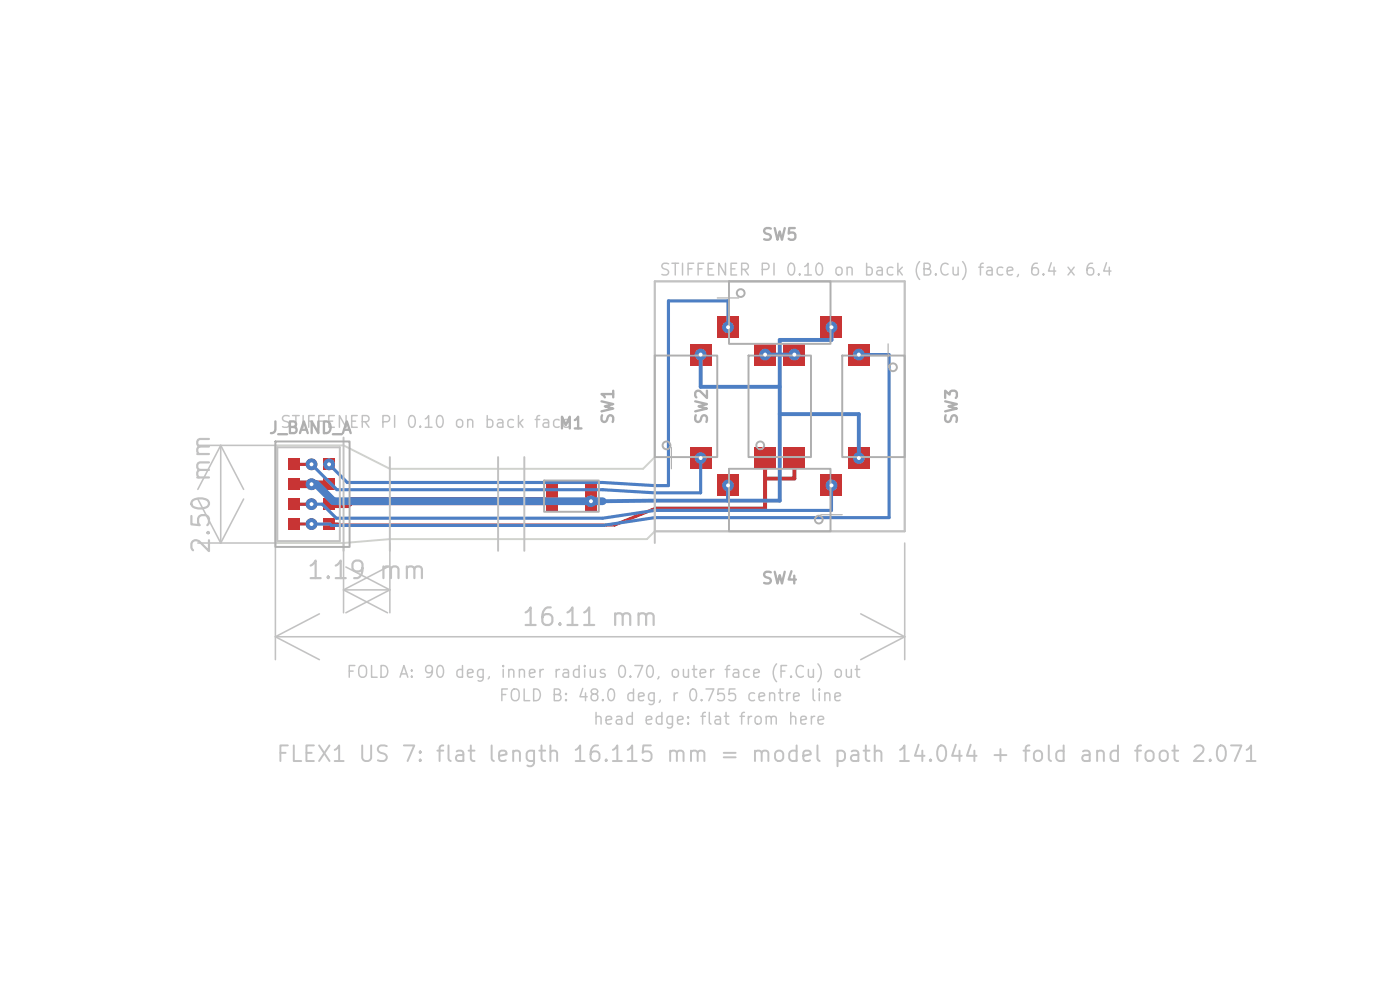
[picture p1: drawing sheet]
<svg xmlns="http://www.w3.org/2000/svg" width="297mm" height="210mm" viewBox="0 0 297 210" stroke-linecap="round" stroke-linejoin="round" font-family="sans-serif">
<defs><g id="words">
<g font-size="3.7" fill="#c2c2c2">
<text x="45.5" y="117.8" transform="rotate(-90 45.5 117.8)">2.50 mm</text>
<text x="64.8" y="123.8">1.19 mm</text>
<text x="110.4" y="133.7">16.11 mm</text>
</g>
<text font-size="3.3" fill="#c2c2c2" x="58.4" y="162.4">FLEX1 US 7: flat length 16.115 mm = model path 14.044 + fold and foot 2.071</text>
<g font-size="2.5" fill="#afafaf">
<text x="161.4" y="51.6">SW5</text>
<text x="56.9" y="92.6">J_BAND_A</text>
<text x="118.4" y="91.6">M1</text>
<text x="130.8" y="90.2" transform="rotate(-90 130.8 90.2)">SW1</text>
<text x="150.7" y="90.2" transform="rotate(-90 150.7 90.2)">SW2</text>
<text x="203.7" y="90.2" transform="rotate(-90 203.7 90.2)">SW3</text>
<text x="161.4" y="124.5">SW4</text>
</g>
<g font-size="2.5" fill="#c2c2c2">
<text x="139.7" y="59.1">STIFFENER PI 0.10 on back (B.Cu) face, 6.4 x 6.4</text>
<text x="59.2" y="91.4">STIFFENER PI 0.10 on back face</text>
<text x="73.3" y="144.4">FOLD A: 90 deg, inner radius 0.70, outer face (F.Cu) out</text>
<text x="105.6" y="149.4">FOLD B: 48.0 deg, r 0.755 centre line</text>
<text x="125.6" y="154.4">head edge: flat from here</text>
</g>
</g></defs>
<g fill="#c83434">
<path d="M179.9 72.9h4.6v4.6h-4.6z"/>
<path d="M179.9 94.9h4.6v4.5h-4.6z"/>
<path d="M174.1 100.7h4.6v4.5h-4.6z"/>
<path d="M152.2 100.7h4.5v4.5h-4.5z"/>
<path d="M115.8 101.9h2.5v6.7h-2.5z"/>
<path d="M124.1 101.9h2.5v6.7h-2.5z"/>
<path d="M146.4 94.9h4.5v4.5h-4.5z"/>
<path d="M146.4 72.9h4.5v4.6h-4.5z"/>
<path d="M61.1 97.3h2.5v2.4h-2.5z"/>
<path d="M61.1 109.9h2.5v2.5h-2.5z"/>
<path d="M61.1 105.7h2.5v2.5h-2.5z"/>
<path d="M68.6 97.3h2.5v2.4h-2.5z"/>
<path d="M68.6 109.9h2.5v2.5h-2.5z"/>
<path d="M61.1 101.5h2.5v2.5h-2.5z"/>
<path d="M68.6 105.7h2.5v2.5h-2.5z"/>
<path d="M68.6 101.5h2.5v2.5h-2.5z"/>
<path d="M152.2 67.1h4.5v4.6h-4.5z"/>
<path d="M174.1 67.1h4.6v4.6h-4.6z"/>
<path d="M160 94.9h4.6v4.5h-4.6z"/>
<path d="M160 72.9h4.6v4.6h-4.6z"/>
<path d="M166.2 94.9h4.6v4.5h-4.6z"/>
<path d="M166.2 72.9h4.6v4.6h-4.6z"/>
<circle cx="148.6" cy="97.2" r="1.24"/>
<circle cx="66.1" cy="98.5" r="1.24"/>
<circle cx="66.1" cy="111.2" r="1.24"/>
<circle cx="182.2" cy="75.2" r="1.24"/>
<circle cx="66.1" cy="106.9" r="1.24"/>
<circle cx="176.4" cy="103" r="1.24"/>
<circle cx="154.4" cy="69.4" r="1.24"/>
<circle cx="69.8" cy="98.5" r="1.24"/>
<circle cx="176.4" cy="69.4" r="1.24"/>
<circle cx="148.6" cy="75.2" r="1.24"/>
<circle cx="162.3" cy="75.2" r="1.24"/>
<circle cx="182.2" cy="97.2" r="1.24"/>
<circle cx="168.5" cy="75.2" r="1.24"/>
<circle cx="125.4" cy="106.3" r="1.24"/>
<circle cx="66.1" cy="102.7" r="1.24"/>
<circle cx="154.4" cy="103" r="1.24"/>
</g>
<path d="M62.4 98.5h3.7M62.4 111.2h3.7M62.4 106.9h3.7M62.4 102.7h3.7M138.9 107.9l-8.6 3.5h-58.4l-.2-.2h-1.9" fill="none" stroke="#c83434" stroke-width=".66"/>
<path d="M162.3 97.2v10.7h-23.4M168.5 97.2v4.3h-6.2" fill="none" stroke="#c83434" stroke-width=".83"/>
<path d="M62.4 102.7h7.4M117.1 106.3h-42.7l-.7 .6h-3.9" fill="none" stroke="#c83434" stroke-width="1.7"/>
<g fill="#4d7fc4">
<circle cx="148.6" cy="97.2" r="1.24"/>
<circle cx="66.1" cy="98.5" r="1.24"/>
<circle cx="66.1" cy="111.2" r="1.24"/>
<circle cx="182.2" cy="75.2" r="1.24"/>
<circle cx="66.1" cy="106.9" r="1.24"/>
<circle cx="176.4" cy="103" r="1.24"/>
<circle cx="154.4" cy="69.4" r="1.24"/>
<circle cx="69.8" cy="98.5" r="1.24"/>
<circle cx="176.4" cy="69.4" r="1.24"/>
<circle cx="148.6" cy="75.2" r="1.24"/>
<circle cx="162.3" cy="75.2" r="1.24"/>
<circle cx="182.2" cy="97.2" r="1.24"/>
<circle cx="168.5" cy="75.2" r="1.24"/>
<circle cx="125.4" cy="106.3" r="1.24"/>
<circle cx="66.1" cy="102.7" r="1.24"/>
<circle cx="154.4" cy="103" r="1.24"/>
</g>
<path d="M154.4 69.4v-5.6h-12.6v39.2h-2.9l-11-.7h-54.2l-3.9-3.8M182.2 75.2h6.4v34.6h-49.7l-11 1.7h-57.6l-.3-.3h-3.9M148.6 97.2v7.3h-9.7l-11-.6h-56.4l-5.4-5.4M176.4 103v5.3h-37.5l-11 1.6h-56.6l-2.9-3h-2.3" fill="none" stroke="#4d7fc4" stroke-width=".66"/>
<path d="M66.1 102.7h1l3.6 3.6h57.2" fill="none" stroke="#4d7fc4" stroke-width="1.7"/>
<path d="M148.6 75.2v6.9h16.8M162.3 75.2h6.2M176.4 69.4v2.7h-11v34.1l-37.5 .1M165.4 87.9h16.8v9.3M154.4 103v3.2" fill="none" stroke="#4d7fc4" stroke-width=".83"/>
<path d="M58.4 94.5h14.5l9.8 4.9h53.7l2.5-2.4v-37.3h53v53h-53l-1.6 1.7h-54.6l-9.8 .8h-14.5z" fill="none" stroke="#d0d2cd" stroke-width=".41"/>
<path d="M58.8 94.9h13.3v19.9h-13.3zM72.9 92.8v24M82.7 97v19.8M105.7 97v19.8M111.2 97v19.8M138.9 112.7h53v-53h-53v55.5" fill="none" stroke="#c2c2c2" stroke-width=".41"/>
<g fill="none" stroke="#c2c2c2" stroke-width=".33">
<path d="M42 94.5h16.4M46.8 94.5v20.7M46.8 94.5l4.9 9.3M46.8 94.5l-4.8 9.3M42 105.9l4.8 9.3M42 115.2h16.4v24.7M51.7 105.9l-4.9 9.3M72.9 115.2v14.8M82.7 115.2v14.8M191.9 115.2v24.7M58.4 135.1h133.5M58.4 135.1l9.4 4.8"/>
<path d="M67.8 130.2l-9.4 4.9M72.9 125.1h9.8M72.9 125.1l9.3 4.9M73.4 120.3l9.3 4.8M82.2 120.3l-9.3 4.8M82.7 125.1l-9.3 4.9M182.6 130.2l9.3 4.9M191.9 135.1l-9.3 4.8"/>
</g>
<path d="M152.2 63.2h4.5M188.4 72.9v4.6M142.4 94.9v4.5M174.1 109.2h4.6" fill="none" stroke="#afafaf" stroke-width=".25"/>
<g fill="none" stroke="#afafaf" stroke-width=".41">
<path d="M154.6 59.7h21.6v13.2h-21.6zM138.9 75.4h13.3v21.6h-13.3zM158.8 75.4h13.2v21.6h-13.2zM178.7 75.4h13.2v21.6h-13.2zM58.4 93.6h15.8v22.4h-15.8zM154.6 99.4h21.6v13.3h-21.6zM115.4 101.9h11.6v6.7h-11.6z"/>
<circle cx="157.1" cy="62.2" r=".83"/>
<circle cx="189.4" cy="77.9" r=".83"/>
<circle cx="141.4" cy="94.5" r=".83"/>
<circle cx="161.3" cy="94.5" r=".83"/>
<circle cx="173.7" cy="110.2" r=".83"/>
</g>
<g fill="#fff">
<circle cx="148.6" cy="97.2" r=".41"/>
<circle cx="66.1" cy="98.5" r=".41"/>
<circle cx="66.1" cy="111.2" r=".41"/>
<circle cx="182.2" cy="75.2" r=".41"/>
<circle cx="66.1" cy="106.9" r=".41"/>
<circle cx="176.4" cy="103" r=".41"/>
<circle cx="154.4" cy="69.4" r=".41"/>
<circle cx="69.8" cy="98.5" r=".41"/>
<circle cx="176.4" cy="69.4" r=".41"/>
<circle cx="148.6" cy="75.2" r=".41"/>
<circle cx="162.3" cy="75.2" r=".41"/>
<circle cx="182.2" cy="97.2" r=".41"/>
<circle cx="168.5" cy="75.2" r=".41"/>
<circle cx="125.4" cy="106.3" r=".41"/>
<circle cx="66.1" cy="102.7" r=".41"/>
<circle cx="154.4" cy="103" r=".41"/>
</g>
<use href="#words"/>
</svg>
